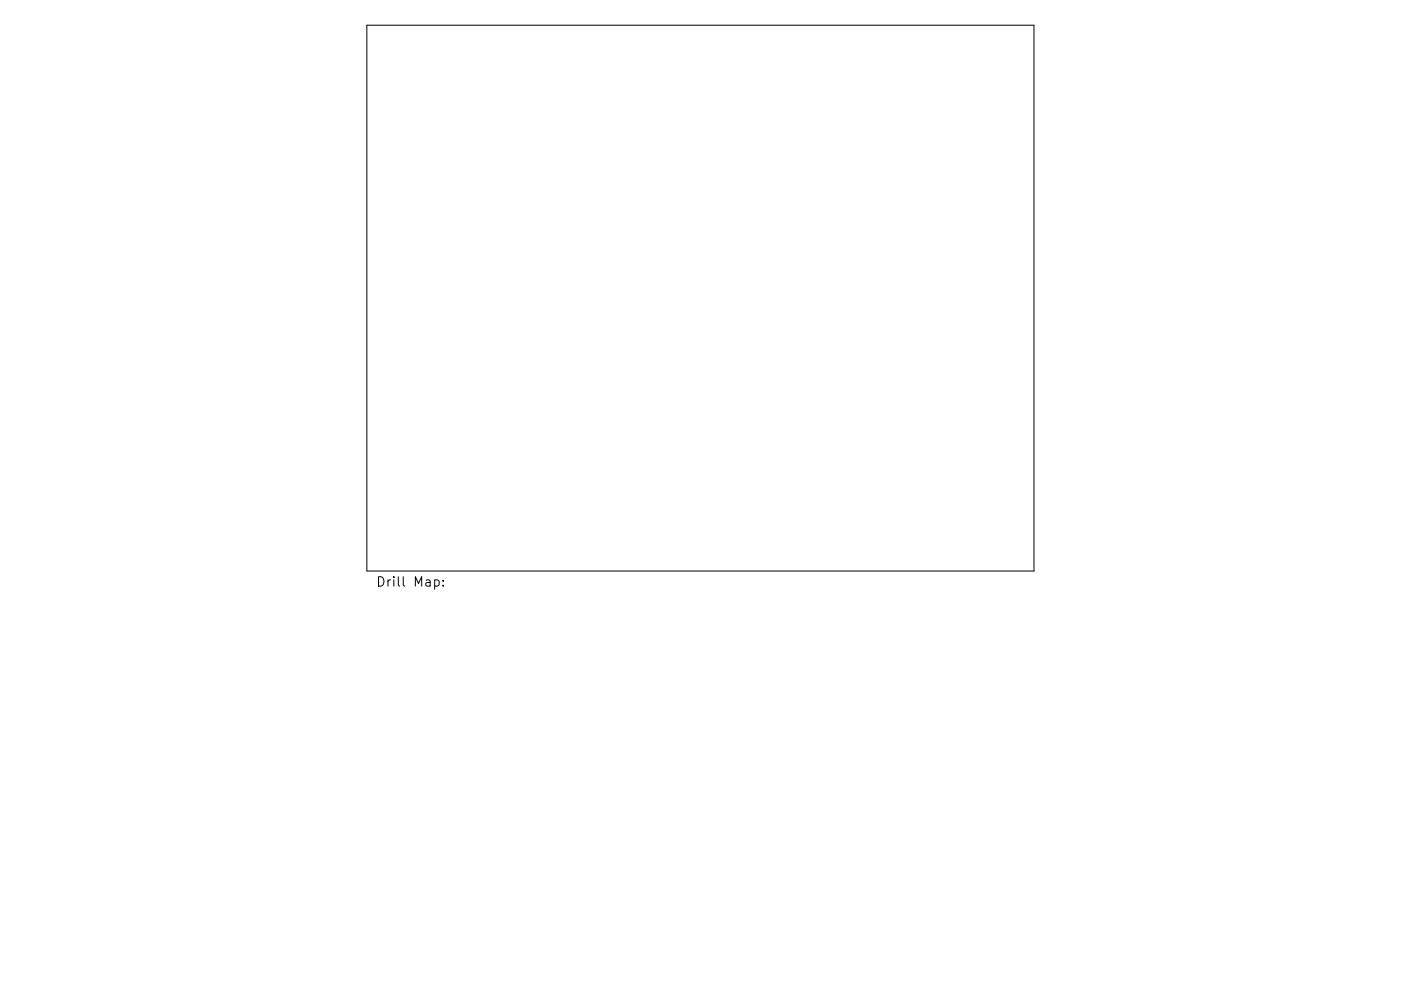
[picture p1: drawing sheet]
<svg xmlns="http://www.w3.org/2000/svg" width="297mm" height="210mm" viewBox="0 0 297 210" stroke-linecap="round" stroke-linejoin="round" font-family="sans-serif">
<defs><g id="words">
<text font-size="2.8" x="79.7" y="124.5">Drill Map:</text>
</g></defs>
<path d="M77.8 5.3h141.4v115.9h-141.4zM92.2 123.1l.5-.1 .4 .4v.6l-.2 .3h-.7M94 124.2v.2M94 123.1v.2" fill="none" stroke="#000" stroke-width=".21"/>
<use href="#words"/>
</svg>
